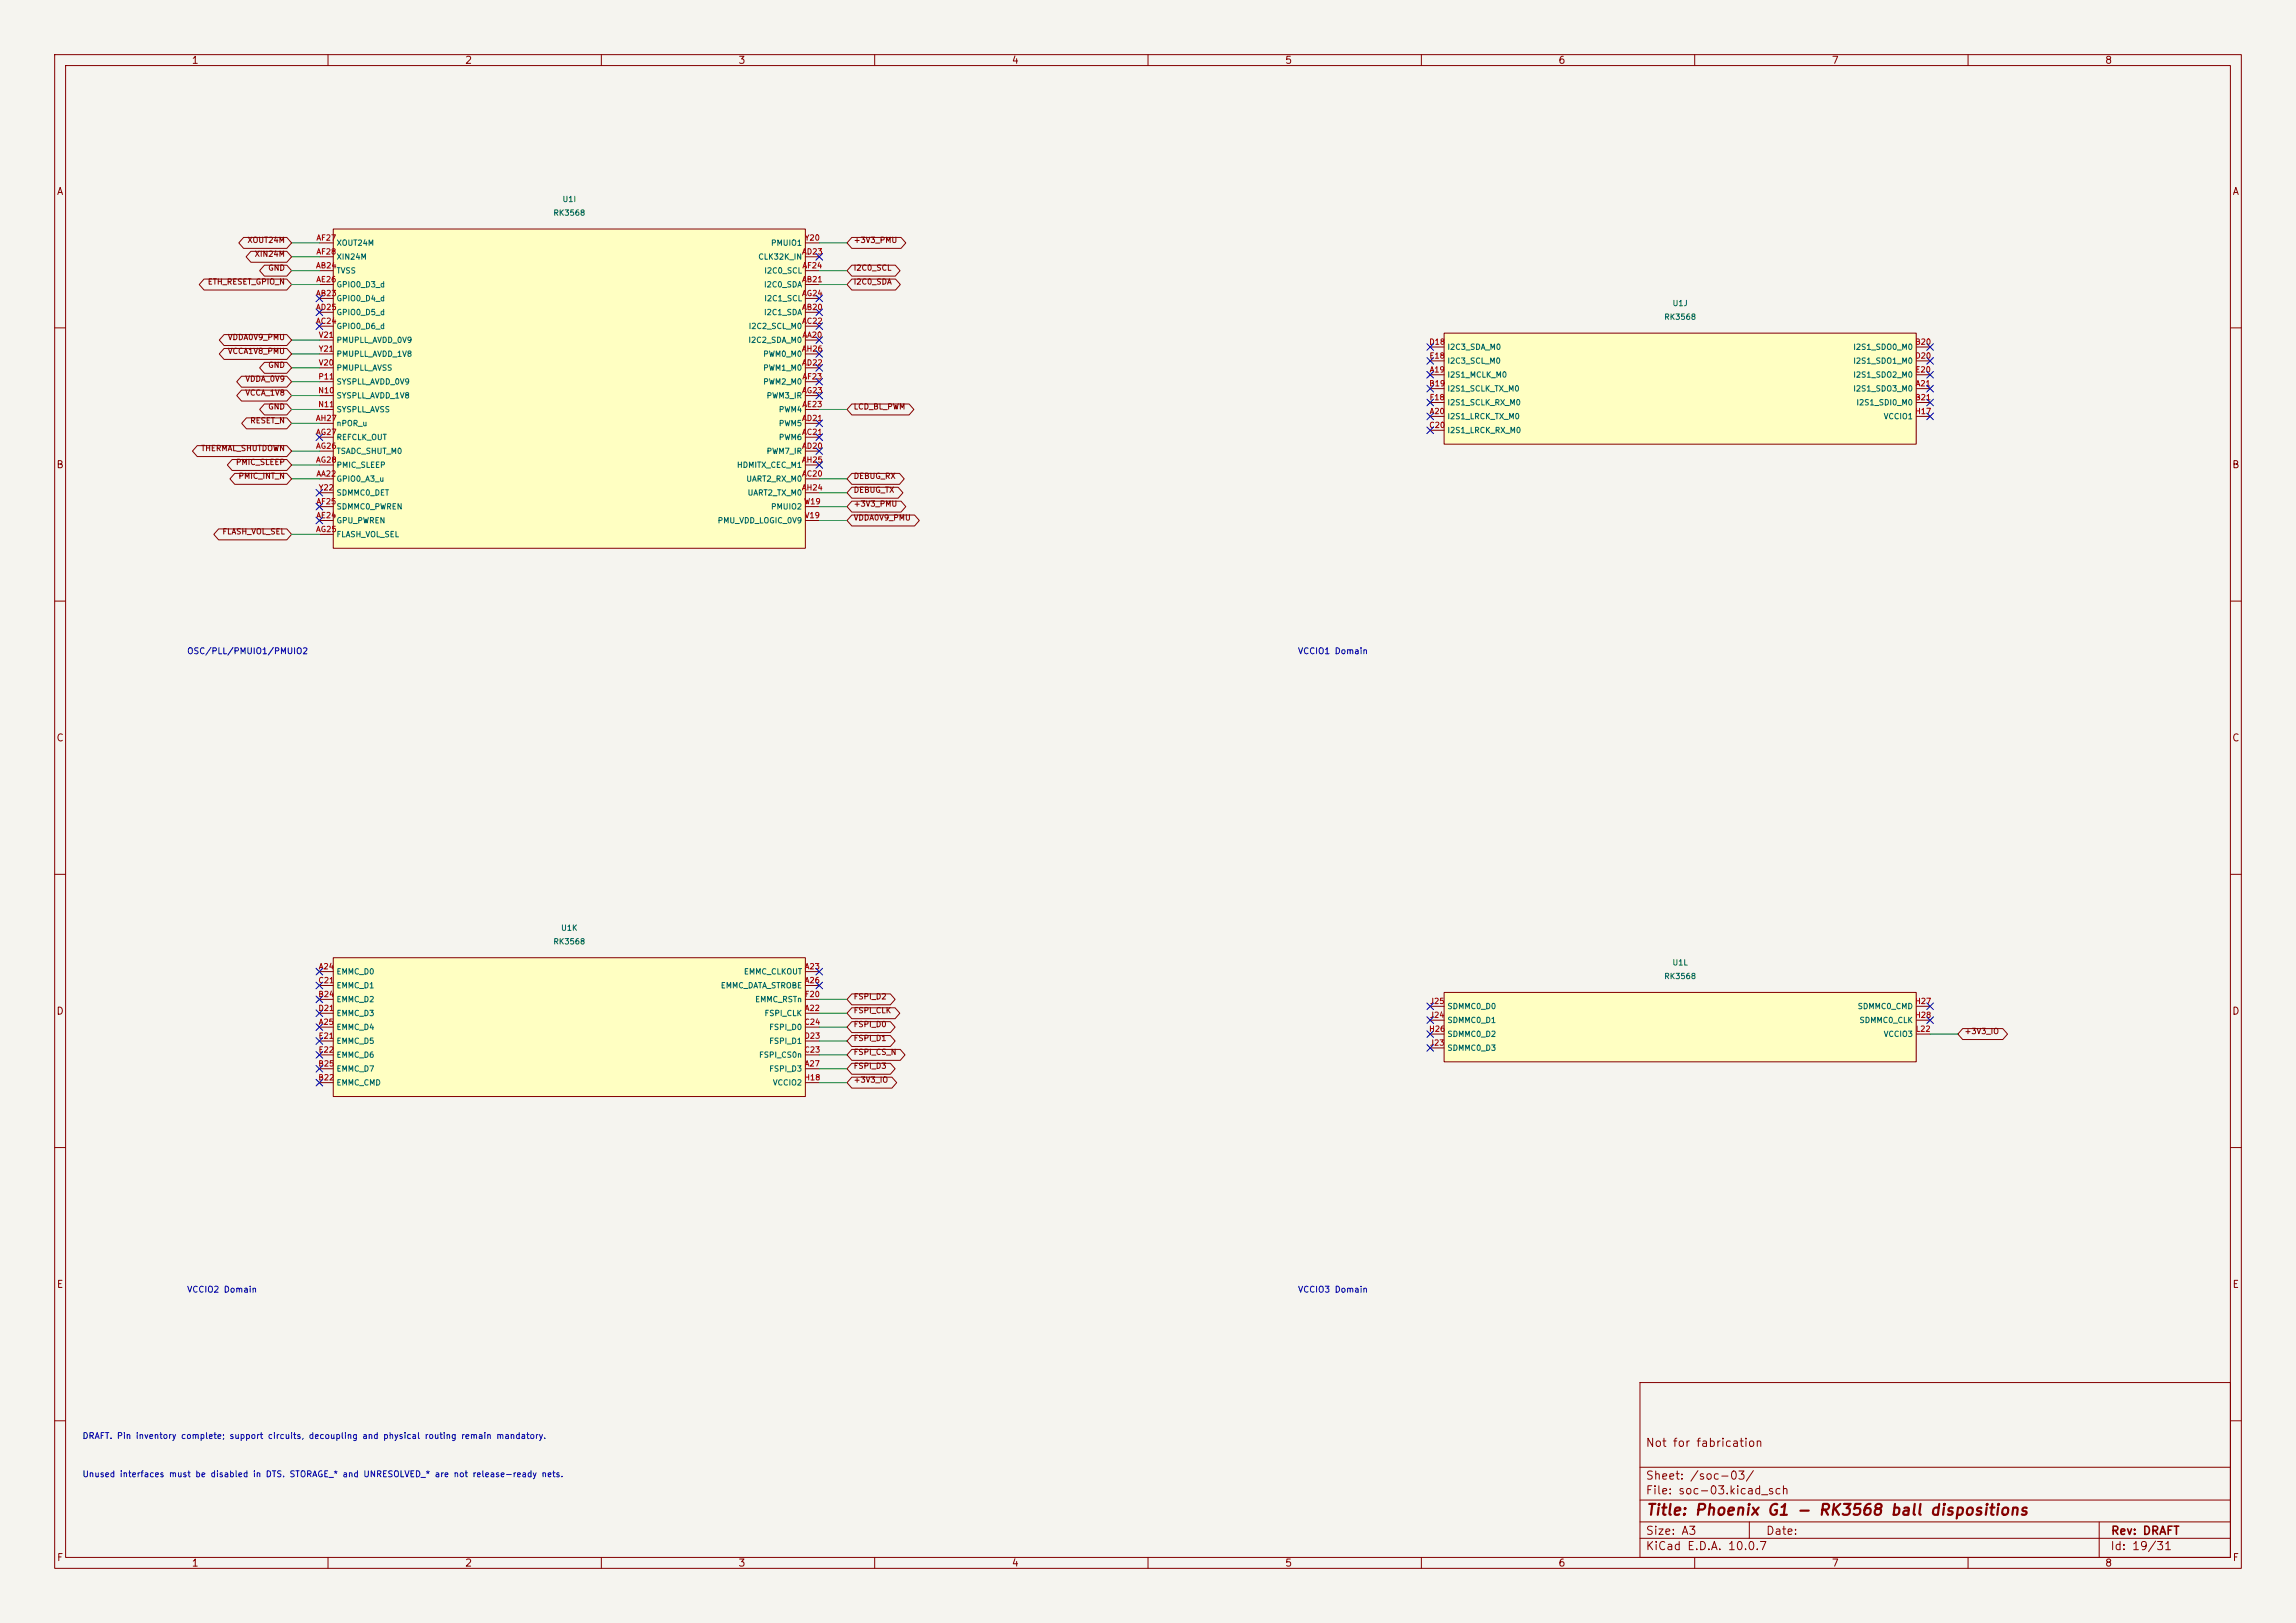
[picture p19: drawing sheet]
<svg xmlns="http://www.w3.org/2000/svg" width="420mm" height="297mm" viewBox="0 0 420 297" stroke-linecap="round" stroke-linejoin="round" font-family="sans-serif">
<defs><g id="words">
<text font-size="2" fill="#840000" x="301" y="277.8">Title: Phoenix G1 - RK3568 ball dispositions</text>
<g font-size="1.5" fill="#840000">
<text x="300.9" y="265.1">Not for fabrication</text>
<text x="300.9" y="273.8">File: soc-03.kicad_sch</text>
<text x="300.9" y="271.1">Sheet: /soc-03/</text>
<text x="300.9" y="281.2">Size: A3</text>
<text x="322.9" y="281.2">Date:</text>
<text x="386" y="281.2">Rev: DRAFT</text>
<text x="300.9" y="284">KiCad E.D.A. 10.0.7</text>
<text x="385.9" y="284">Id: 19/31</text>
</g>
<g font-size="1.3" fill="#840000">
<text x="35" y="12">1</text>
<text x="85" y="12">2</text>
<text x="135" y="12">3</text>
<text x="185" y="12">4</text>
<text x="235" y="12">5</text>
<text x="285" y="12">6</text>
<text x="335" y="12">7</text>
<text x="385" y="12">8</text>
<text x="10.3" y="36">A</text>
<text x="408.3" y="36">A</text>
<text x="10.2" y="86">B</text>
<text x="408.2" y="86">B</text>
<text x="10.2" y="136">C</text>
<text x="408.2" y="136">C</text>
<text x="10.2" y="186">D</text>
<text x="408.2" y="186">D</text>
<text x="10.3" y="236">E</text>
<text x="408.3" y="236">E</text>
<text x="10.3" y="286">F</text>
<text x="35" y="287">1</text>
<text x="85" y="287">2</text>
<text x="135" y="287">3</text>
<text x="185" y="287">4</text>
<text x="235" y="287">5</text>
<text x="285" y="287">6</text>
<text x="335" y="287">7</text>
<text x="385" y="287">8</text>
<text x="408.3" y="286">F</text>
</g>
<g font-size="1.1" fill="#0000c2">
<text x="34.1" y="120">OSC/PLL/PMUIO1/PMUIO2</text>
<text x="237.3" y="120">VCCIO1 Domain</text>
<text x="34.1" y="236.8">VCCIO2 Domain</text>
<text x="237.3" y="236.8">VCCIO3 Domain</text>
<text x="15" y="263.6">DRAFT. Pin inventory complete; support circuits, decoupling and physical routing remain mandatory.</text>
<text x="15" y="270.6">Unused interfaces must be disabled in DTS. STORAGE_* and UNRESOLVED_* are not release-ready nets.</text>
</g>
<g font-size="1" fill="#006464">
<text x="101.1" y="39.7">RK3568</text>
<text x="102.8" y="37.2">U1I</text>
<text x="61.5" y="45.2">XOUT24M</text>
<text x="61.5" y="47.7">XIN24M</text>
<text x="138.6" y="47.7">CLK32K_IN</text>
<text x="140.9" y="45.2">PMUIO1</text>
<text x="61.5" y="50.3">TVSS</text>
<text x="61.5" y="52.8">GPIO0_D3_d</text>
<text x="139.7" y="52.8">I2C0_SDA</text>
<text x="139.7" y="50.3">I2C0_SCL</text>
<text x="61.5" y="55.4">GPIO0_D4_d</text>
<text x="61.5" y="57.9">GPIO0_D5_d</text>
<text x="139.7" y="57.9">I2C1_SDA</text>
<text x="139.7" y="55.4">I2C1_SCL</text>
<text x="304.3" y="58.8">RK3568</text>
<text x="305.9" y="56.3">U1J</text>
<text x="61.5" y="60.4">GPIO0_D6_d</text>
<text x="61.5" y="63">PMUPLL_AVDD_0V9</text>
<text x="61.5" y="65.5">PMUPLL_AVDD_1V8</text>
<text x="136.8" y="63">I2C2_SDA_M0</text>
<text x="136.8" y="60.4">I2C2_SCL_M0</text>
<text x="139.5" y="65.5">PWM0_M0</text>
<text x="264.7" y="64.3">I2C3_SDA_M0</text>
<text x="338.9" y="64.3">I2S1_SDO0_M0</text>
<text x="61.5" y="70.6">SYSPLL_AVDD_0V9</text>
<text x="61.5" y="68.1">PMUPLL_AVSS</text>
<text x="139.5" y="68.1">PWM1_M0</text>
<text x="139.5" y="70.6">PWM2_M0</text>
<text x="264.7" y="69.3">I2S1_MCLK_M0</text>
<text x="264.7" y="71.9">I2S1_SCLK_TX_M0</text>
<text x="264.7" y="66.8">I2C3_SCL_M0</text>
<text x="338.9" y="71.9">I2S1_SDO3_M0</text>
<text x="338.9" y="66.8">I2S1_SDO1_M0</text>
<text x="338.9" y="69.3">I2S1_SDO2_M0</text>
<text x="61.5" y="73.1">SYSPLL_AVDD_1V8</text>
<text x="61.5" y="75.7">SYSPLL_AVSS</text>
<text x="140.1" y="73.1">PWM3_IR</text>
<text x="142.4" y="75.7">PWM4</text>
<text x="264.7" y="77">I2S1_LRCK_TX_M0</text>
<text x="264.7" y="74.4">I2S1_SCLK_RX_M0</text>
<text x="339.5" y="74.4">I2S1_SDI0_M0</text>
<text x="344.5" y="77">VCCIO1</text>
<text x="61.5" y="83.3">TSADC_SHUT_M0</text>
<text x="61.5" y="80.8">REFCLK_OUT</text>
<text x="61.5" y="78.2">nPOR_u</text>
<text x="140.1" y="83.3">PWM7_IR</text>
<text x="142.4" y="80.8">PWM6</text>
<text x="142.4" y="78.2">PWM5</text>
<text x="264.7" y="79.5">I2S1_LRCK_RX_M0</text>
<text x="61.5" y="88.4">GPIO0_A3_u</text>
<text x="61.5" y="85.8">PMIC_SLEEP</text>
<text x="134.7" y="85.8">HDMITX_CEC_M1</text>
<text x="136.4" y="88.4">UART2_RX_M0</text>
<text x="61.5" y="93.5">SDMMC0_PWREN</text>
<text x="61.5" y="90.9">SDMMC0_DET</text>
<text x="136.7" y="90.9">UART2_TX_M0</text>
<text x="140.9" y="93.5">PMUIO2</text>
<text x="61.5" y="96">GPU_PWREN</text>
<text x="61.5" y="98.5">FLASH_VOL_SEL</text>
<text x="131.2" y="96">PMU_VDD_LOGIC_0V9</text>
<text x="101.1" y="173.1">RK3568</text>
<text x="102.5" y="170.6">U1K</text>
<text x="61.5" y="178.6">EMMC_D0</text>
<text x="136" y="178.6">EMMC_CLKOUT</text>
<text x="304.3" y="179.4">RK3568</text>
<text x="305.8" y="176.9">U1L</text>
<text x="61.5" y="183.6">EMMC_D2</text>
<text x="61.5" y="181.1">EMMC_D1</text>
<text x="131.8" y="181.1">EMMC_DATA_STROBE</text>
<text x="138" y="183.6">EMMC_RSTn</text>
<text x="264.7" y="184.9">SDMMC0_D0</text>
<text x="339.7" y="184.9">SDMMC0_CMD</text>
<text x="61.5" y="188.7">EMMC_D4</text>
<text x="61.5" y="186.2">EMMC_D3</text>
<text x="61.5" y="191.3">EMMC_D5</text>
<text x="139.8" y="186.2">FSPI_CLK</text>
<text x="140.6" y="188.7">FSPI_D0</text>
<text x="140.6" y="191.3">FSPI_D1</text>
<text x="264.7" y="190">SDMMC0_D2</text>
<text x="264.7" y="187.4">SDMMC0_D1</text>
<text x="340" y="187.4">SDMMC0_CLK</text>
<text x="344.5" y="190">VCCIO3</text>
<text x="61.5" y="196.3">EMMC_D7</text>
<text x="61.5" y="193.8">EMMC_D6</text>
<text x="138.8" y="193.8">FSPI_CS0n</text>
<text x="140.6" y="196.3">FSPI_D3</text>
<text x="264.7" y="192.5">SDMMC0_D3</text>
<text x="61.5" y="198.9">EMMC_CMD</text>
<text x="141.3" y="198.9">VCCIO2</text>
</g>
<g font-size="1" fill="#840000">
<text x="45.2" y="44.7">XOUT24M</text>
<text x="46.5" y="47.2">XIN24M</text>
<text x="156.1" y="44.7">+3V3_PMU</text>
<text x="37.9" y="52.3">ETH_RESET_GPIO_N</text>
<text x="49" y="49.8">GND</text>
<text x="156.1" y="49.8">I2C0_SCL</text>
<text x="156.1" y="52.3">I2C0_SDA</text>
<text x="41.6" y="62.5">VDDA0V9_PMU</text>
<text x="41.6" y="65">VCCA1V8_PMU</text>
<text x="44.8" y="70.1">VDDA_0V9</text>
<text x="49" y="67.6">GND</text>
<text x="44.8" y="72.6">VCCA_1V8</text>
<text x="45.7" y="77.7">RESET_N</text>
<text x="49" y="75.2">GND</text>
<text x="156.1" y="75.2">LCD_BL_PWM</text>
<text x="36.7" y="82.8">THERMAL_SHUTDOWN</text>
<text x="43.1" y="85.3">PMIC_SLEEP</text>
<text x="43.5" y="87.9">PMIC_INT_N</text>
<text x="156.1" y="87.9">DEBUG_RX</text>
<text x="156.1" y="90.4">DEBUG_TX</text>
<text x="156.1" y="95.5">VDDA0V9_PMU</text>
<text x="156.1" y="93">+3V3_PMU</text>
<text x="40.6" y="98">FLASH_VOL_SEL</text>
<text x="156.1" y="185.7">FSPI_CLK</text>
<text x="156.1" y="183.1">FSPI_D2</text>
<text x="156.1" y="190.7">FSPI_D1</text>
<text x="156.1" y="188.2">FSPI_D0</text>
<text x="359.3" y="189.5">+3V3_IO</text>
<text x="156.1" y="195.8">FSPI_D3</text>
<text x="156.1" y="193.3">FSPI_CS_N</text>
<text x="156.1" y="198.4">+3V3_IO</text>
</g>
<g font-size="1" fill="#a90000">
<text x="57.8" y="44.3">AF27</text>
<text x="57.8" y="46.8">AF28</text>
<text x="146.6" y="46.8">AD23</text>
<text x="147.1" y="44.3">Y20</text>
<text x="57.7" y="49.3">AB24</text>
<text x="57.8" y="51.9">AE26</text>
<text x="146.6" y="51.9">AB21</text>
<text x="146.7" y="49.3">AF24</text>
<text x="57.7" y="54.4">AB23</text>
<text x="57.7" y="59.5">AC24</text>
<text x="57.7" y="57">AD25</text>
<text x="146.6" y="57">AB20</text>
<text x="146.6" y="59.5">AC22</text>
<text x="146.6" y="54.4">AG24</text>
<text x="58.2" y="62">V21</text>
<text x="58.2" y="64.6">Y21</text>
<text x="146.6" y="64.6">AH26</text>
<text x="146.7" y="62">AA20</text>
<text x="261.3" y="63.3">D18</text>
<text x="261.4" y="65.9">E18</text>
<text x="350.2" y="63.3">B20</text>
<text x="350.2" y="65.9">D20</text>
<text x="58.1" y="69.7">P11</text>
<text x="58.2" y="67.1">V20</text>
<text x="146.6" y="67.1">AD22</text>
<text x="146.7" y="69.7">AF23</text>
<text x="261.3" y="70.9">B19</text>
<text x="261.4" y="68.4">A19</text>
<text x="350.3" y="68.4">E20</text>
<text x="350.3" y="70.9">A21</text>
<text x="57.7" y="77.3">AH27</text>
<text x="58.1" y="72.2">N10</text>
<text x="58.1" y="74.7">N11</text>
<text x="146.6" y="77.3">AD21</text>
<text x="146.6" y="72.2">AG23</text>
<text x="146.7" y="74.7">AE23</text>
<text x="261.4" y="76">A20</text>
<text x="261.4" y="73.5">F18</text>
<text x="350.2" y="76">H17</text>
<text x="350.2" y="73.5">B21</text>
<text x="57.7" y="82.4">AG26</text>
<text x="57.7" y="79.8">AG27</text>
<text x="146.6" y="79.8">AC21</text>
<text x="146.6" y="82.4">AD20</text>
<text x="261.3" y="78.6">C20</text>
<text x="57.7" y="84.9">AG28</text>
<text x="57.8" y="87.4">AA22</text>
<text x="58.2" y="90">Y22</text>
<text x="146.6" y="90">AH24</text>
<text x="146.6" y="84.9">AH25</text>
<text x="146.6" y="87.4">AC20</text>
<text x="57.8" y="95.1">AE24</text>
<text x="57.8" y="92.5">AF25</text>
<text x="147" y="92.5">W19</text>
<text x="147.1" y="95.1">V19</text>
<text x="57.7" y="97.6">AG25</text>
<text x="58.2" y="177.6">A24</text>
<text x="147.1" y="177.6">A23</text>
<text x="58.1" y="182.7">B24</text>
<text x="58.1" y="180.2">C21</text>
<text x="58.1" y="185.2">D21</text>
<text x="147.1" y="185.2">A22</text>
<text x="147.1" y="180.2">A26</text>
<text x="147.1" y="182.7">F20</text>
<text x="261.5" y="184">J25</text>
<text x="350.2" y="184">H27</text>
<text x="58.2" y="190.3">E21</text>
<text x="58.2" y="187.8">A25</text>
<text x="147" y="187.8">C24</text>
<text x="147" y="190.3">D23</text>
<text x="261.3" y="189">H26</text>
<text x="261.5" y="191.6">J23</text>
<text x="261.5" y="186.5">J24</text>
<text x="350.2" y="186.5">H28</text>
<text x="350.3" y="189">L22</text>
<text x="58.1" y="197.9">B22</text>
<text x="58.1" y="195.4">B25</text>
<text x="58.2" y="192.9">E22</text>
<text x="147" y="197.9">H18</text>
<text x="147" y="192.9">C23</text>
<text x="147.1" y="195.4">A27</text>
</g>
</g></defs>
<path d="M0 0h420v297h-420z" fill="#f5f4ef" stroke="#f5f4ef" stroke-width=".18"/>
<g fill="none" stroke="#840000" stroke-width=".18">
<path d="M10 10h400v277h-400zM12 12h396v273h-396zM60 10v2M110 10v2M160 10v2M210 10v2M260 10v2M310 10v2M360 10v2M10 60h2M408 60h2M10 110h2"/>
<path d="M408 110h2M10 160h2M408 160h2M10 210h2M408 210h2M300 253h108v32h-108zM10 260h2M300 278.5h108M300 274.5h108M300 268.5h108M320 278.5v3M384 278.5v6.5"/>
<path d="M408 260h2M60 285v2M110 285v2M160 285v2M210 285v2M260 285v2M300 281.5h108M310 285v2M360 285v2"/>
</g>
<path d="M61 41.9h86.3v58.4h-86.3z" fill="#ffffc2"/>
<g fill="none" stroke="#840000" stroke-width=".18">
<path d="M58.4 57.2h2.6M58.4 52.1h2.6M58.4 54.6h2.6M58.4 49.5h2.6M58.4 59.7h2.6M58.4 47h2.6M58.4 44.5h2.6M61 41.9h86.3v58.4h-86.3zM147.3 57.2h2.6M147.3 52.1h2.6M147.3 54.6h2.6M147.3 49.5h2.6"/>
<path d="M147.3 59.7h2.6M147.3 47h2.6M147.3 44.5h2.6M58.4 62.2h2.6M58.4 77.5h2.6M58.4 67.3h2.6M58.4 74.9h2.6M58.4 69.9h2.6M58.4 72.4h2.6M58.4 64.8h2.6M147.3 62.2h2.6M147.3 77.5h2.6"/>
<path d="M147.3 67.3h2.6M147.3 74.9h2.6M147.3 69.9h2.6M147.3 72.4h2.6M147.3 64.8h2.6M58.4 87.6h2.6M58.4 80h2.6M58.4 82.6h2.6M58.4 95.3h2.6M58.4 92.7h2.6M58.4 97.8h2.6M58.4 85.1h2.6"/>
<path d="M58.4 90.2h2.6M147.3 87.6h2.6M147.3 80h2.6M147.3 82.6h2.6M147.3 95.3h2.6M147.3 92.7h2.6M147.3 85.1h2.6M147.3 90.2h2.6"/>
</g>
<path d="M264.2 61h86.3v20.3h-86.3z" fill="#ffffc2"/>
<g fill="none" stroke="#840000" stroke-width=".18">
<path d="M261.6 68.6h2.6M261.6 76.2h2.6M261.6 71.1h2.6M261.6 63.5h2.6M261.6 73.7h2.6M261.6 78.7h2.6M261.6 66h2.6M264.2 61h86.3v20.3h-86.3zM350.5 68.6h2.6M350.5 76.2h2.6M350.5 71.1h2.6M350.5 63.5h2.6"/>
<path d="M350.5 73.7h2.6M350.5 66h2.6"/>
</g>
<path d="M264.2 181.6h86.3v12.7h-86.3z" fill="#ffffc2"/>
<path d="M261.6 189.2h2.6M261.6 184.2h2.6M261.6 186.7h2.6M261.6 191.8h2.6M264.2 181.6h86.3v12.7h-86.3zM350.5 189.2h2.6M350.5 184.2h2.6M350.5 186.7h2.6" fill="none" stroke="#840000" stroke-width=".18"/>
<path d="M61 175.3h86.3v25.4h-86.3z" fill="#ffffc2"/>
<g fill="none" stroke="#840000" stroke-width=".18">
<path d="M37.3 51.1h15.2l.8 1-.8 1h-15.2l-.9-1zM44.6 43.4h7.9l.8 1.1-.8 1h-7.9l-.9-1zM45.9 46h6.6l.8 1-.8 1h-6.6l-.9-1zM48.4 48.5h4.1l.8 1-.8 1h-4.1l-.9-1zM155.8 48.5h8l.8 1-.8 1h-8l-.9-1zM155.8 51.1h8l.9 1-.9 1h-8l-.9-1zM155.8 43.4h9l.9 1.1-.9 1h-9l-.9-1zM41 61.2h11.5l.8 1-.8 1h-11.5l-.9-1zM41 63.8h11.5l.8 1-.8 1h-11.5l-.9-1zM44.2 68.8h8.3l.8 1.1-.8 1h-8.3l-.9-1zM44.2 71.4h8.3l.8 1-.8 1h-8.3l-.9-1zM45.1 76.5h7.4l.8 1-.8 1h-7.4l-.9-1z"/>
<path d="M48.4 66.3h4.1l.8 1-.8 1h-4.1l-.9-1zM48.4 73.9h4.1l.8 1-.8 1h-4.1l-.9-1zM155.8 73.9h10.5l.9 1-.9 1h-10.5l-.9-1zM36.1 81.5h16.4l.8 1.1-.8 1h-16.4l-.9-1zM40 96.8h12.5l.8 1-.8 1h-12.5l-.9-1zM42.5 84.1h10l.8 1-.8 1h-10l-.9-1zM42.9 86.6h9.6l.8 1-.8 1h-9.6l-.8-1zM155.8 89.2h8.5l.9 1-.9 1h-8.5l-.9-1zM155.8 94.2h11.5l.9 1.1-.9 1h-11.5l-.9-1zM155.8 91.7h9l.9 1-.9 1h-9l-.9-1zM155.8 86.6h8.7l.9 1-.9 1h-8.7l-.9-1zM58.4 177.8h2.6"/>
<path d="M61 175.3h86.3v25.4h-86.3zM147.3 177.8h2.6M58.4 185.4h2.6M58.4 188h2.6M58.4 180.3h2.6M58.4 195.6h2.6M58.4 198.1h2.6M58.4 182.9h2.6M58.4 193h2.6M58.4 190.5h2.6M147.3 185.4h2.6M147.3 188h2.6"/>
<path d="M147.3 180.3h2.6M147.3 195.6h2.6M147.3 198.1h2.6M147.3 182.9h2.6M147.3 193h2.6M147.3 190.5h2.6M155.8 197.1h7.4l.8 1-.8 1h-7.4l-.9-1zM155.8 194.6h7.1l.8 1-.8 1h-7.1l-.9-1zM155.8 192h8.9l.8 1-.8 1h-8.9l-.9-1zM155.8 189.5h7.1l.8 1-.8 1h-7.1l-.9-1zM155.8 187h7.1l.8 1-.8 1h-7.1l-.9-1zM155.8 184.4h7.9l.9 1-.9 1h-7.9l-.9-1z"/>
<path d="M155.8 181.9h7.1l.8 1-.8 1h-7.1l-.9-1zM359 188.2h7.4l.8 1-.8 1h-7.4l-.9-1z"/>
</g>
<g fill="none" stroke="#009600" stroke-width=".18">
<path d="M53.3 47h5.1M53.3 49.5h5.1M53.3 52.1h5.1M53.3 44.5h5.1M149.9 49.5h5M149.9 52.1h5M149.9 44.5h5M53.3 64.8h5.1M53.3 62.2h5.1M53.3 67.3h5.1M53.3 69.9h5.1M53.3 72.4h5.1"/>
<path d="M53.3 74.9h5.1M53.3 77.5h5.1M149.9 74.9h5M53.3 82.6h5.1M53.3 97.8h5.1M53.3 85.1h5.1M53.3 87.6h5.1M149.9 90.2h5M149.9 87.6h5M149.9 92.7h5M149.9 95.3h5M149.9 198.1h5"/>
<path d="M149.9 195.6h5M149.9 193h5M149.9 190.5h5M149.9 188h5M149.9 185.4h5M149.9 182.9h5M353.1 189.2h5"/>
</g>
<g fill="none" stroke="#000084" stroke-width=".18">
<path d="M57.8 59.1l1.2 1.2M57.8 56.5l1.2 1.3M57.8 54l1.2 1.2M59 59.1l-1.2 1.2M59 56.5l-1.2 1.3M59 54l-1.2 1.2M149.3 46.4l1.2 1.2M149.3 54l1.2 1.2M149.3 56.5l1.2 1.3M149.3 59.1l1.2 1.2M150.5 46.4l-1.2 1.2M150.5 54l-1.2 1.2"/>
<path d="M150.5 56.5l-1.2 1.3M150.5 59.1l-1.2 1.2M57.8 79.4l1.2 1.2M59 79.4l-1.2 1.2M149.3 76.9l1.2 1.2M149.3 61.6l1.2 1.2M149.3 71.8l1.2 1.2M149.3 69.2l1.2 1.3M149.3 79.4l1.2 1.2M149.3 66.7l1.2 1.2M149.3 64.2l1.2 1.2M150.5 76.9l-1.2 1.2"/>
<path d="M150.5 61.6l-1.2 1.2M150.5 71.8l-1.2 1.2M150.5 69.2l-1.2 1.3M150.5 79.4l-1.2 1.2M150.5 66.7l-1.2 1.2M150.5 64.2l-1.2 1.2M261 68l1.2 1.2M261 73.1l1.2 1.2M261 75.6l1.2 1.2M261 78.1l1.2 1.2M261 62.9l1.2 1.2M261 65.4l1.2 1.2"/>
<path d="M261 70.5l1.2 1.2M262.2 68l-1.2 1.2M262.2 73.1l-1.2 1.2M262.2 75.6l-1.2 1.2M262.2 78.1l-1.2 1.2M262.2 62.9l-1.2 1.2M262.2 65.4l-1.2 1.2M262.2 70.5l-1.2 1.2M352.5 65.4l1.2 1.2M352.5 68l1.2 1.2M352.5 70.5l1.2 1.2M352.5 73.1l1.2 1.2"/>
<path d="M352.5 75.6l1.2 1.2M352.5 62.9l1.2 1.2M353.7 65.4l-1.2 1.2M353.7 68l-1.2 1.2M353.7 70.5l-1.2 1.2M353.7 73.1l-1.2 1.2M353.7 75.6l-1.2 1.2M353.7 62.9l-1.2 1.2M57.8 92.1l1.2 1.2M57.8 89.6l1.2 1.2M57.8 94.6l1.2 1.3M59 92.1l-1.2 1.2"/>
<path d="M59 89.6l-1.2 1.2M59 94.6l-1.2 1.3M149.3 81.9l1.2 1.3M149.3 84.5l1.2 1.2M150.5 81.9l-1.2 1.3M150.5 84.5l-1.2 1.2M57.8 177.2l1.2 1.2M57.8 179.7l1.2 1.2M59 177.2l-1.2 1.2M59 179.7l-1.2 1.2M149.3 179.7l1.2 1.2M149.3 177.2l1.2 1.2"/>
<path d="M150.5 179.7l-1.2 1.2M150.5 177.2l-1.2 1.2M57.8 182.3l1.2 1.2M57.8 184.8l1.2 1.2M57.8 187.4l1.2 1.2M57.8 189.9l1.2 1.2M57.8 192.4l1.2 1.2M57.8 195l1.2 1.2M57.8 197.5l1.2 1.2M59 182.3l-1.2 1.2M59 184.8l-1.2 1.2M59 187.4l-1.2 1.2"/>
<path d="M59 189.9l-1.2 1.2M59 192.4l-1.2 1.2M59 195l-1.2 1.2M59 197.5l-1.2 1.2M261 183.5l1.2 1.3M261 186.1l1.2 1.2M261 188.6l1.2 1.2M261 191.2l1.2 1.2M262.2 183.5l-1.2 1.3M262.2 186.1l-1.2 1.2M262.2 188.6l-1.2 1.2M262.2 191.2l-1.2 1.2"/>
<path d="M352.5 183.5l1.2 1.3M352.5 186.1l1.2 1.2M353.7 183.5l-1.2 1.3M353.7 186.1l-1.2 1.2"/>
</g>
<use href="#words"/>
</svg>
